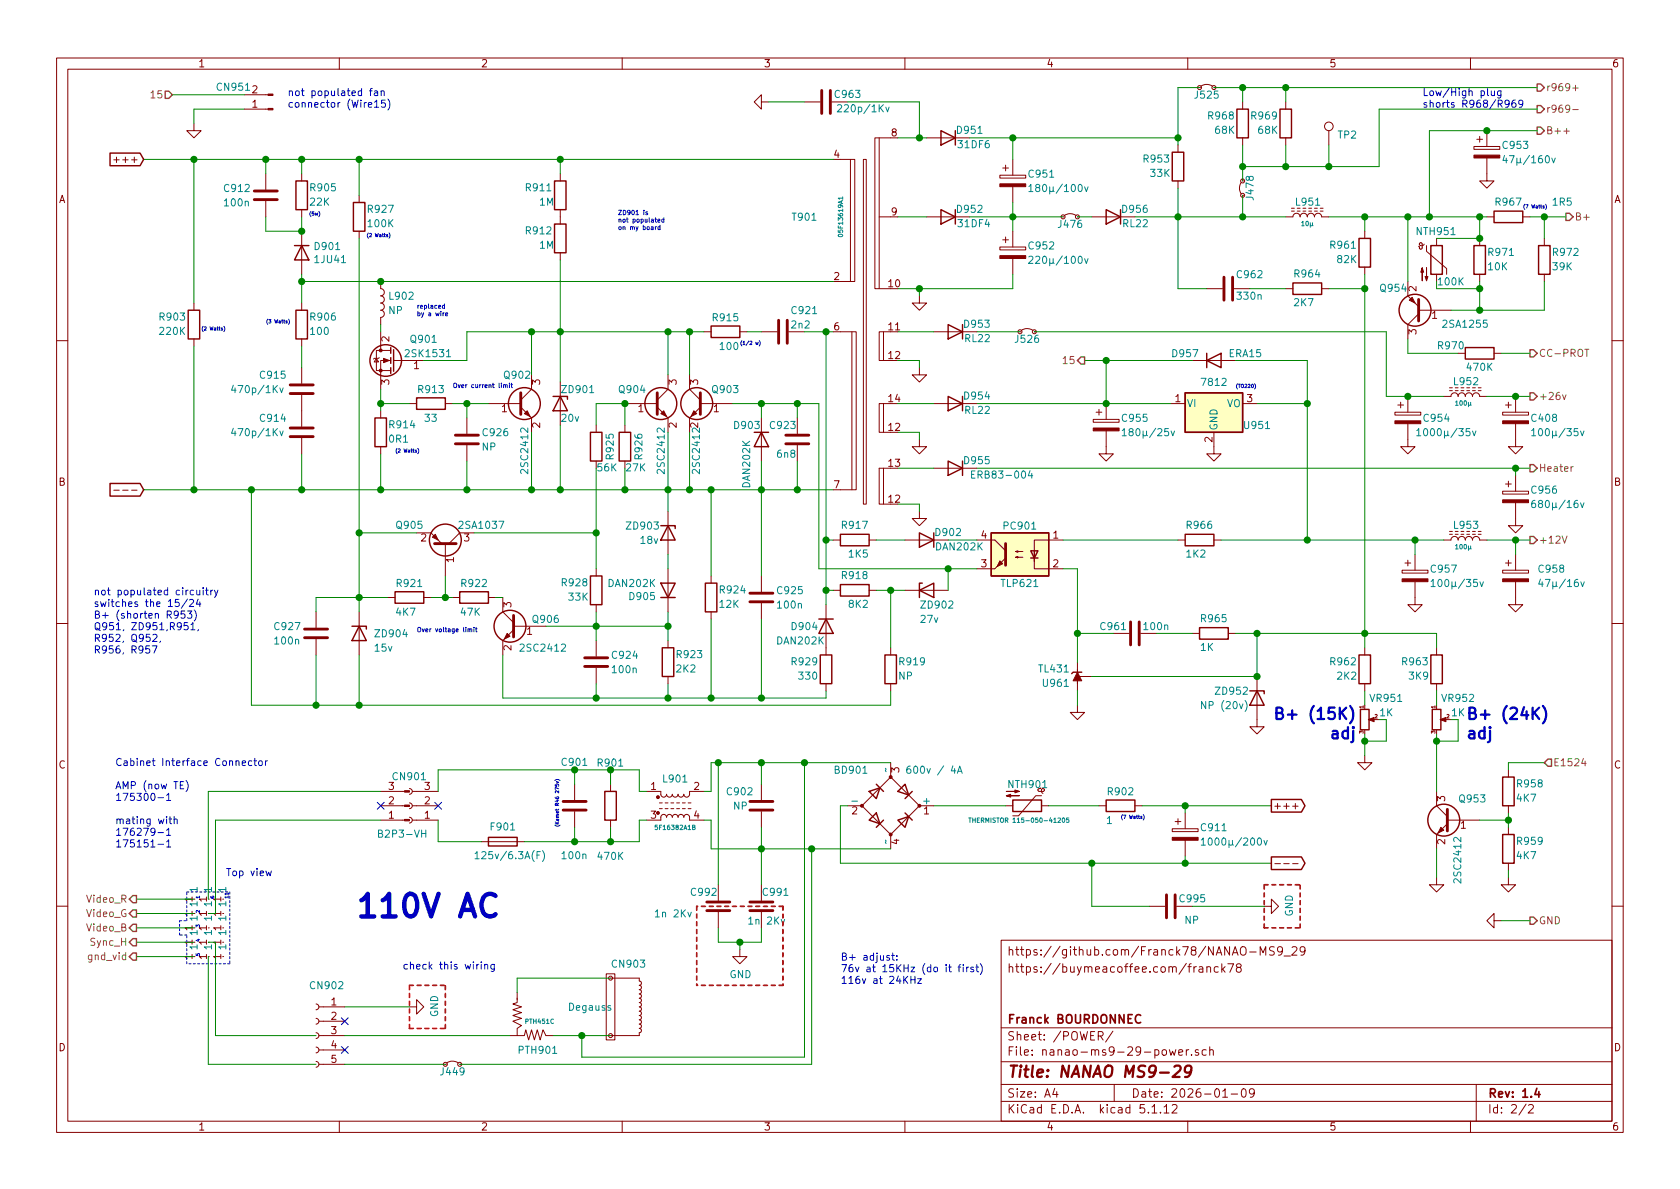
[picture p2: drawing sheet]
<svg xmlns="http://www.w3.org/2000/svg" width="297mm" height="210mm" viewBox="0 0 297 210" stroke-linecap="round" stroke-linejoin="round" font-family="sans-serif">
<defs><g id="words">
<text font-size="5.6" fill="#0000c2" x="66.4" y="162.2">110V AC</text>
<g font-size="2.8" fill="#0000c2">
<text x="228.6" y="127.2">B+ (15K)</text>
<text x="236" y="130.7">adj</text>
<text x="259.1" y="127.2">B+ (24K)</text>
<text x="259.1" y="130.7">adj</text>
</g>
<text font-size="2.8" fill="#840000" x="178" y="190.5">Title: NANAO MS9-29</text>
<g font-size="2.1" fill="#840000">
<text x="178" y="172">https://buymeacoffee.com/franck78</text>
<text x="178" y="169">https://github.com/Franck78/NANAO-MS9_29</text>
<text x="178" y="184">Sheet: /POWER/</text>
<text x="178" y="181">Franck BOURDONNEC</text>
<text x="178" y="186.7">File: nanao-ms9-29-power.sch</text>
<text x="178" y="196.9">KiCad E.D.A. kicad 5.1.12</text>
<text x="178" y="194.1">Size: A4</text>
<text x="200" y="194.1">Date: 2026-01-09</text>
<text x="263" y="194.1">Rev: 1.4</text>
<text x="263" y="196.9">Id: 2/2</text>
</g>
<g font-size="1.8" fill="#840000">
<text x="35" y="11.9">1</text>
<text x="85" y="11.9">2</text>
<text x="135" y="11.9">3</text>
<text x="185" y="11.9">4</text>
<text x="235" y="11.9">5</text>
<text x="285" y="11.9">6</text>
<text x="44.6" y="16.5">2</text>
<text x="44.6" y="19">1</text>
<text x="21.5" y="28.8">+++</text>
<text x="147.5" y="27.9">4</text>
<text x="157.6" y="24.1">8</text>
<text x="10.4" y="35.9">A</text>
<text x="285.4" y="35.9">A</text>
<text x="157.6" y="38.1">9</text>
<text x="147.5" y="49.5">2</text>
<text x="157.1" y="50.8">10</text>
<text x="250.4" y="51.5" transform="rotate(-90 250.4 51.5)">2</text>
<text x="147.5" y="58.4">6</text>
<text x="157.1" y="58.4">11</text>
<text x="250.4" y="59.2" transform="rotate(-90 250.4 59.2)">3</text>
<text x="253.2" y="56.4">1</text>
<text x="68.8" y="60.4" transform="rotate(-90 68.8 60.4)">2</text>
<text x="73.2" y="65.3">1</text>
<text x="157.1" y="63.5">12</text>
<text x="68.8" y="68" transform="rotate(-90 68.8 68)">3</text>
<text x="95.5" y="68" transform="rotate(-90 95.5 68)">3</text>
<text x="119.6" y="68" transform="rotate(-90 119.6 68)">3</text>
<text x="123.4" y="68" transform="rotate(-90 123.4 68)">3</text>
<text x="157.1" y="71.1">14</text>
<text x="207.8" y="71.1">1</text>
<text x="220.5" y="71.1">3</text>
<text x="88.7" y="72.9">1</text>
<text x="95.5" y="75.7" transform="rotate(-90 95.5 75.7)">2</text>
<text x="112.9" y="72.9">1</text>
<text x="119.6" y="75.7" transform="rotate(-90 119.6 75.7)">2</text>
<text x="123.4" y="75.7" transform="rotate(-90 123.4 75.7)">2</text>
<text x="126.2" y="72.9">1</text>
<text x="157.1" y="76.2">12</text>
<text x="157.1" y="82.5">13</text>
<text x="214.4" y="78.2" transform="rotate(-90 214.4 78.2)">2</text>
<text x="10.4" y="85.9">B</text>
<text x="147.5" y="86.4">7</text>
<text x="157.1" y="88.9">12</text>
<text x="285.4" y="85.9">B</text>
<text x="74.4" y="95.8">2</text>
<text x="82.1" y="95.8">3</text>
<text x="173.5" y="95.2">4</text>
<text x="186.2" y="95.2">1</text>
<text x="80.3" y="99.5" transform="rotate(-90 80.3 99.5)">1</text>
<text x="173.5" y="100.3">3</text>
<text x="186.2" y="100.3">2</text>
<text x="90.4" y="107.4" transform="rotate(-90 90.4 107.4)">3</text>
<text x="93.2" y="112.3">1</text>
<text x="90.4" y="115" transform="rotate(-90 90.4 115)">2</text>
<text x="10.4" y="135.9">C</text>
<text x="159" y="136.6" transform="rotate(-90 159 136.6)">3</text>
<text x="285.4" y="135.9">C</text>
<text x="68.7" y="142.2">2</text>
<text x="68.7" y="139.7">3</text>
<text x="75.1" y="142.2">2</text>
<text x="75.1" y="139.7">3</text>
<text x="115.1" y="139.7">1</text>
<text x="122.7" y="139.7">2</text>
<text x="225" y="143.1">+++</text>
<text x="255.5" y="141.7" transform="rotate(-90 255.5 141.7)">3</text>
<text x="68.7" y="144.8">1</text>
<text x="75.1" y="144.8">1</text>
<text x="115.1" y="144.8">3</text>
<text x="122.7" y="144.8">4</text>
<text x="150.6" y="144">2</text>
<text x="159" y="149.3" transform="rotate(-90 159 149.3)">4</text>
<text x="163.3" y="144">1</text>
<text x="255.5" y="149.3" transform="rotate(-90 255.5 149.3)">2</text>
<text x="258.3" y="146.6">1</text>
<text x="34" y="159.5" transform="rotate(-90 34 159.5)">1</text>
<text x="36.6" y="159.5" transform="rotate(-90 36.6 159.5)">1</text>
<text x="39.1" y="159.5" transform="rotate(-90 39.1 159.5)">1</text>
<text x="34" y="167.1" transform="rotate(-90 34 167.1)">1</text>
<text x="34" y="164.6" transform="rotate(-90 34 164.6)">1</text>
<text x="34" y="162" transform="rotate(-90 34 162)">1</text>
<text x="36.6" y="167.1" transform="rotate(-90 36.6 167.1)">1</text>
<text x="36.6" y="164.6" transform="rotate(-90 36.6 164.6)">1</text>
<text x="36.6" y="162" transform="rotate(-90 36.6 162)">1</text>
<text x="39.1" y="167.1" transform="rotate(-90 39.1 167.1)">1</text>
<text x="39.1" y="164.6" transform="rotate(-90 39.1 164.6)">1</text>
<text x="39.1" y="162" transform="rotate(-90 39.1 162)">1</text>
<text x="34" y="169.6" transform="rotate(-90 34 169.6)">1</text>
<text x="36.6" y="169.6" transform="rotate(-90 36.6 169.6)">1</text>
<text x="39.1" y="169.6" transform="rotate(-90 39.1 169.6)">1</text>
<text x="58.6" y="177.8">1</text>
<text x="10.4" y="185.9">D</text>
<text x="58.6" y="180.3">2</text>
<text x="58.6" y="182.9">3</text>
<text x="58.6" y="185.4">4</text>
<text x="285.4" y="185.9">D</text>
<text x="58.6" y="188">5</text>
<text x="35" y="199.9">1</text>
<text x="85" y="199.9">2</text>
<text x="135" y="199.9">3</text>
<text x="185" y="199.9">4</text>
<text x="235" y="199.9">5</text>
<text x="285" y="199.9">6</text>
</g>
<g font-size="1.8" fill="#848400">
<text x="27" y="17.4">15</text>
<text x="273.3" y="16.1">r969+</text>
<text x="273.3" y="19.9">r969-</text>
<text x="273.3" y="23.7">B++</text>
<text x="278.4" y="39">B+</text>
<text x="188.3" y="64.4">15</text>
<text x="272" y="63.1">CC-PROT</text>
<text x="272" y="70.7">+26v</text>
<text x="272" y="83.4">Heater</text>
<text x="272" y="96.1">+12V</text>
<text x="274.6" y="135.5">E1524</text>
<text x="15.5" y="159.6">Video_R</text>
<text x="15.4" y="162.2">Video_G</text>
<text x="15.5" y="164.7">Video_B</text>
<text x="16.1" y="167.3">Sync_H</text>
<text x="272" y="163.4">GND</text>
<text x="15.8" y="169.8">gnd_vid</text>
</g>
<g font-size="1.8" fill="#008484">
<text x="38.5" y="16">CN951</text>
<text x="147.8" y="17.3">C963</text>
<text x="211.4" y="17.4">J525</text>
<text x="148.7" y="19.9">220p/1Kv</text>
<text x="169.3" y="23.7">D951</text>
<text x="213.8" y="21.1">R968</text>
<text x="214.9" y="23.7">68K</text>
<text x="221.4" y="21.1">R969</text>
<text x="222.5" y="23.7">68K</text>
<text x="169.5" y="26.2">31DF6</text>
<text x="202.3" y="28.7">R953</text>
<text x="236.6" y="24.5">TP2</text>
<text x="265.8" y="26.3">C953</text>
<text x="266.6" y="28.9">47µ/160v</text>
<text x="39.8" y="34">C912</text>
<text x="55" y="33.8">R905</text>
<text x="93.1" y="33.8">R911</text>
<text x="182" y="31.4">C951</text>
<text x="182.9" y="34">180µ/100v</text>
<text x="203.5" y="31.3">33K</text>
<text x="221.7" y="35.2" transform="rotate(-90 221.7 35.2)">J478</text>
<text x="39.8" y="36.5">100n</text>
<text x="54.9" y="36.4">22K</text>
<text x="65.2" y="37.6">R927</text>
<text x="65.2" y="40.2">100K</text>
<text x="93.1" y="41.4">R912</text>
<text x="95.4" y="36.4">1M</text>
<text x="140.2" y="39">T901</text>
<text x="169.3" y="37.6">D952</text>
<text x="169.5" y="40.2">31DF4</text>
<text x="187.3" y="40.3">J476</text>
<text x="198.6" y="37.6">D956</text>
<text x="198.6" y="40.2">RL22</text>
<text x="229.3" y="36.4">L951</text>
<text x="250.6" y="41.6">NTH951</text>
<text x="264.6" y="36.4">R967</text>
<text x="274.6" y="36.4">1R5</text>
<text x="55.8" y="44.2">D901</text>
<text x="55.8" y="46.5">1JU41</text>
<text x="95.4" y="44">1M</text>
<text x="182" y="44.1">C952</text>
<text x="182.9" y="46.7">220µ/100v</text>
<text x="235.4" y="44">R961</text>
<text x="236.5" y="46.5">82K</text>
<text x="263.2" y="47.8">10K</text>
<text x="263.3" y="45.3">R971</text>
<text x="274.6" y="47.8">39K</text>
<text x="274.7" y="45.3">R972</text>
<text x="69" y="53">L902</text>
<text x="218.8" y="49.2">C962</text>
<text x="218.9" y="53">330n</text>
<text x="229" y="49.1">R964</text>
<text x="244.2" y="51.6">Q954</text>
<text x="28.3" y="56.7">R903</text>
<text x="28.3" y="59.2">220K</text>
<text x="55" y="56.7">R906</text>
<text x="55" y="59.2">100</text>
<text x="68.7" y="55.5">NP</text>
<text x="126.2" y="56.8">R915</text>
<text x="140" y="58.1">2n2</text>
<text x="140.1" y="55.5">C921</text>
<text x="170.6" y="58">D953</text>
<text x="228.9" y="54.1">2K7</text>
<text x="255.4" y="58">2SA1255</text>
<text x="72" y="63.2">2SK1531</text>
<text x="72.7" y="60.6">Q901</text>
<text x="127.4" y="61.9">100</text>
<text x="170.7" y="60.5">RL22</text>
<text x="179.7" y="60.6">J526</text>
<text x="207.4" y="63.2">D957</text>
<text x="217.3" y="63.2">ERA15</text>
<text x="254.4" y="61.8">R970</text>
<text x="259.5" y="65.6">470K</text>
<text x="41.6" y="69.5">470p/1Kv</text>
<text x="46.1" y="67">C915</text>
<text x="74.1" y="69.5">R913</text>
<text x="89.3" y="67">Q902</text>
<text x="99.5" y="69.5">ZD901</text>
<text x="109.6" y="69.5">Q904</text>
<text x="126.1" y="69.5">Q903</text>
<text x="170.6" y="70.7">D954</text>
<text x="212.7" y="68.2">7812</text>
<text x="257.2" y="68.1">L952</text>
<text x="41.6" y="77.1">470p/1Kv</text>
<text x="46.1" y="74.6">C914</text>
<text x="69" y="75.7">R914</text>
<text x="75.2" y="74.6">33</text>
<text x="85.5" y="77.1">C926</text>
<text x="99.3" y="74.6">20v</text>
<text x="129.9" y="75.9">D903</text>
<text x="136.3" y="75.9">C923</text>
<text x="170.7" y="73.2">RL22</text>
<text x="198.5" y="74.6">C955</text>
<text x="199.3" y="77.1">180µ/25v</text>
<text x="209.8" y="72">VI</text>
<text x="215.3" y="76.2" transform="rotate(-90 215.3 76.2)">GND</text>
<text x="216.9" y="72">VO</text>
<text x="220.1" y="75.9">U951</text>
<text x="251.5" y="77.1">1000µ/35v</text>
<text x="251.9" y="74.6">C954</text>
<text x="270.9" y="74.6">C408</text>
<text x="271.7" y="77.1">100µ/35v</text>
<text x="68.9" y="78.3">0R1</text>
<text x="85.2" y="79.7">NP</text>
<text x="93.4" y="83.4" transform="rotate(-90 93.4 83.4)">2SC2412</text>
<text x="105.7" y="83.4">56K</text>
<text x="108.5" y="81.1" transform="rotate(-90 108.5 81.1)">R925</text>
<text x="110.8" y="83.4">27K</text>
<text x="113.6" y="81.1" transform="rotate(-90 113.6 81.1)">R926</text>
<text x="117.5" y="83.4" transform="rotate(-90 117.5 83.4)">2SC2412</text>
<text x="123.7" y="83.4" transform="rotate(-90 123.7 83.4)">2SC2412</text>
<text x="137.5" y="80.9">6n8</text>
<text x="170.6" y="82.1">D955</text>
<text x="132.6" y="86.1" transform="rotate(-90 132.6 86.1)">DAN202K</text>
<text x="172.5" y="84.6">ERB83-004</text>
<text x="270.9" y="87.3">C956</text>
<text x="271.7" y="89.8">680µ/16v</text>
<text x="70.2" y="93.5">Q905</text>
<text x="81.4" y="93.5">2SA1037</text>
<text x="111" y="93.6">ZD903</text>
<text x="149" y="93.5">R917</text>
<text x="165.5" y="94.8">D902</text>
<text x="177.6" y="93.6">PC901</text>
<text x="210" y="93.5">R966</text>
<text x="257.2" y="93.5">L953</text>
<text x="113.3" y="96.2">18v</text>
<text x="150.1" y="98.6">1K5</text>
<text x="165.6" y="97.3">DAN202K</text>
<text x="209.8" y="98.6">1K2</text>
<text x="253.1" y="101.3">C957</text>
<text x="272.2" y="101.3">C958</text>
<text x="70.3" y="103.8">R921</text>
<text x="81.7" y="103.8">R922</text>
<text x="99.5" y="103.7">R928</text>
<text x="100.6" y="106.2">33K</text>
<text x="107.7" y="103.8">DAN202K</text>
<text x="111.4" y="106.1">D905</text>
<text x="127.3" y="107.5">12K</text>
<text x="127.4" y="104.9">R924</text>
<text x="137.6" y="105.1">C925</text>
<text x="137.8" y="107.6">100n</text>
<text x="149" y="102.4">R918</text>
<text x="150.1" y="107.5">8K2</text>
<text x="163" y="107.6">ZD902</text>
<text x="177.2" y="103.8">TLP621</text>
<text x="253.9" y="103.8">100µ/35v</text>
<text x="272.8" y="103.8">47µ/16v</text>
<text x="48.7" y="111.4">C927</text>
<text x="48.9" y="114">100n</text>
<text x="66.5" y="112.7">ZD904</text>
<text x="70.1" y="108.9">4K7</text>
<text x="81.5" y="108.9">47K</text>
<text x="94.3" y="110.2">Q906</text>
<text x="137.5" y="114">DAN202K</text>
<text x="140.1" y="111.4">D904</text>
<text x="162.8" y="110.2">27v</text>
<text x="194.7" y="111.4">C961</text>
<text x="202.4" y="111.4">100n</text>
<text x="212.5" y="110">R965</text>
<text x="66.3" y="115.2">15v</text>
<text x="92.3" y="115.2">2SC2412</text>
<text x="108.4" y="116.5">C924</text>
<text x="108.6" y="119">100n</text>
<text x="119.7" y="118.9">2K2</text>
<text x="119.8" y="116.4">R923</text>
<text x="140.1" y="117.6">R929</text>
<text x="159.2" y="117.6">R919</text>
<text x="183.8" y="118.9">TL431</text>
<text x="212.3" y="115.1">1K</text>
<text x="235.4" y="117.6">R962</text>
<text x="248.1" y="117.6">R963</text>
<text x="141.4" y="120.2">330</text>
<text x="158.9" y="120.2">NP</text>
<text x="184.6" y="121.5">U961</text>
<text x="213" y="125.4">NP (20v)</text>
<text x="215.1" y="122.9">ZD952</text>
<text x="236.5" y="120.2">2K2</text>
<text x="242.4" y="124.1">VR951</text>
<text x="249.2" y="120.2">3K9</text>
<text x="255.1" y="124.1">VR952</text>
<text x="69.6" y="138">CN901</text>
<text x="99.5" y="135.4">C901</text>
<text x="105.8" y="135.6">R901</text>
<text x="147.7" y="136.8">BD901</text>
<text x="161.3" y="136.8">600v / 4A</text>
<text x="117.4" y="138.4">L901</text>
<text x="128.7" y="140.6">C902</text>
<text x="129.7" y="143.2">NP</text>
<text x="150.9" y="142.2">-</text>
<text x="163.3" y="142.2">+</text>
<text x="178.4" y="139.4">NTH901</text>
<text x="196" y="140.6">R902</text>
<text x="258.2" y="141.9">Q953</text>
<text x="268.2" y="141.8">4K7</text>
<text x="268.4" y="139.2">R958</text>
<text x="67.4" y="148.1">B2P3-VH</text>
<text x="86.9" y="146.9">F901</text>
<text x="195.7" y="145.7">1</text>
<text x="212.5" y="147">C911</text>
<text x="213.5" y="149.5">1000µ/200v</text>
<text x="268.4" y="149.4">R959</text>
<text x="85" y="151.9">125v/6.3A(F)</text>
<text x="99.5" y="151.9">100n</text>
<text x="105.8" y="152.1">470K</text>
<text x="258.4" y="155.8" transform="rotate(-90 258.4 155.8)">2SC2412</text>
<text x="268.2" y="151.9">4K7</text>
<text x="34.9" y="160.5" transform="rotate(-90 34.9 160.5)">1</text>
<text x="34.9" y="158" transform="rotate(-90 34.9 158)">1</text>
<text x="37.5" y="160.5" transform="rotate(-90 37.5 160.5)">1</text>
<text x="37.5" y="158" transform="rotate(-90 37.5 158)">1</text>
<text x="40" y="160.5" transform="rotate(-90 40 160.5)">1</text>
<text x="122.3" y="158.4">C992</text>
<text x="135" y="158.4">C991</text>
<text x="208.7" y="159.6">C995</text>
<text x="34.9" y="165.6" transform="rotate(-90 34.9 165.6)">1</text>
<text x="34.9" y="163.1" transform="rotate(-90 34.9 163.1)">1</text>
<text x="37.5" y="165.6" transform="rotate(-90 37.5 165.6)">1</text>
<text x="37.5" y="163.1" transform="rotate(-90 37.5 163.1)">1</text>
<text x="40" y="165.6" transform="rotate(-90 40 165.6)">1</text>
<text x="40" y="163.1" transform="rotate(-90 40 163.1)">1</text>
<text x="116.1" y="162.2">1n 2Kv</text>
<text x="132.6" y="163.5">1n 2Kv</text>
<text x="209.5" y="163.4">NP</text>
<text x="228.6" y="162.1" transform="rotate(-90 228.6 162.1)">GND</text>
<text x="34.9" y="168.1" transform="rotate(-90 34.9 168.1)">1</text>
<text x="37.5" y="168.1" transform="rotate(-90 37.5 168.1)">1</text>
<text x="40" y="168.1" transform="rotate(-90 40 168.1)">1</text>
<text x="108.4" y="171.1">CN903</text>
<text x="129" y="173">GND</text>
<text x="55" y="174.9">CN902</text>
<text x="77.5" y="179.9" transform="rotate(-90 77.5 179.9)">GND</text>
<text x="100.7" y="178.7">Degauss</text>
<text x="78.1" y="190.2">J449</text>
<text x="91.9" y="186.4">PTH901</text>
</g>
<g font-size="1.8" fill="#0000c2">
<text x="50.8" y="17">not populated fan</text>
<text x="251.5" y="17">Low/High plug</text>
<text x="50.8" y="19">connector (Wire15)</text>
<text x="251.5" y="19">shorts R968/R969</text>
<text x="16.5" y="105.3">not populated circuitry</text>
<text x="16.5" y="107.3">switches the 15/24</text>
<text x="16.5" y="109.4">B+ (shorten R953)</text>
<text x="16.5" y="111.4">Q951, ZD951,R951,</text>
<text x="16.5" y="113.5">R952, Q952,</text>
<text x="16.5" y="115.6">R956, R957</text>
<text x="20.3" y="135.5">Cabinet Interface Connector</text>
<text x="20.3" y="139.6">AMP (now TE)</text>
<text x="20.3" y="141.6">175300-1</text>
<text x="20.3" y="145.7">mating with</text>
<text x="20.3" y="147.8">176279-1</text>
<text x="20.3" y="149.9">175151-1</text>
<text x="40.7" y="154.9">Top view</text>
<text x="40" y="158" transform="rotate(-90 40 158)">1</text>
<text x="71.1" y="171.4">check this wiring</text>
<text x="148.6" y="169.9">B+ adjust:</text>
<text x="148.6" y="171.9">76v at 15KHz (do it first)</text>
<text x="148.6" y="174">116v at 24KHz</text>
</g>
<g font-size="1.8" fill="#008400">
<text x="254.4" y="50.5">100K</text>
<text x="244" y="126.7">1K</text>
<text x="256.7" y="126.7">1K</text>
</g>
<g font-size="1.1" fill="#0000c2">
<text x="109.2" y="38">ZD901 is</text>
<text x="109.2" y="39.3">not populated</text>
<text x="109.2" y="40.7">on my board</text>
<text x="73.7" y="54.6">replaced</text>
<text x="73.7" y="55.9">by a wire</text>
<text x="80" y="68.6">Over current limit</text>
<text x="73.7" y="111.8">Over voltage limit</text>
</g>
<g font-size="1.1" fill="#008484">
<text x="149" y="41.5" transform="rotate(-90 149 41.5)">05F13619A1</text>
<text x="230.2" y="39.9">10µ</text>
<text x="257.5" y="71.7">100µ</text>
<text x="257.5" y="97.1">100µ</text>
<text x="116.1" y="146.7">5F16382A1B</text>
<text x="172.7" y="145.5">THERMISTOR 115-050-41205</text>
<text x="93" y="181">PTH451C</text>
</g>
<g font-size=".9" fill="#840000">
<text x="241.1" y="125.2" transform="rotate(-90 241.1 125.2)">1</text>
<text x="253.8" y="125.2" transform="rotate(-90 253.8 125.2)">1</text>
<text x="241.1" y="129.7" transform="rotate(-90 241.1 129.7)">3</text>
<text x="243.1" y="127">2</text>
<text x="253.8" y="129.7" transform="rotate(-90 253.8 129.7)">3</text>
<text x="255.8" y="127">2</text>
</g>
<g font-size=".8" fill="#0000c2">
<text x="54.6" y="38.1">(5w)</text>
<text x="64.8" y="41.9">(2 Watts)</text>
<text x="269.2" y="36.8">(7 Watts)</text>
<text x="35.6" y="58.4">(2 Watts)</text>
<text x="47" y="57.2">(3 Watts)</text>
<text x="130.8" y="61">(1/2 w)</text>
<text x="218.4" y="68.6">(TO220)</text>
<text x="69.8" y="80">(2 Watts)</text>
<text x="98.8" y="146.3" transform="rotate(-90 98.8 146.3)">(Kemet R46 275v)</text>
<text x="198.1" y="144.8">(7 Watts)</text>
<text x="35.3" y="161.5" transform="rotate(-90 35.3 161.5)">2</text>
<text x="35.3" y="159" transform="rotate(-90 35.3 159)">1</text>
<text x="37.9" y="159" transform="rotate(-90 37.9 159)">6</text>
<text x="40.4" y="159" transform="rotate(-90 40.4 159)">11</text>
<text x="35.3" y="166.6" transform="rotate(-90 35.3 166.6)">4</text>
<text x="35.3" y="164.1" transform="rotate(-90 35.3 164.1)">3</text>
<text x="35.3" y="169.2" transform="rotate(-90 35.3 169.2)">5</text>
</g>
</g></defs>
<g fill="none" stroke="#840000" stroke-width=".18">
<path d="M10 10.3h277v189.9h-277zM12 12.2h273v186.1h-273zM43.2 16.8h4.2M43.2 19.3h4.2M60 10.3v1.9M110 10.3v1.9M134.6 18v-1.2l-1.3 1.2 1.3 1.3v-1.3h1.3M142.2 18h2.8M147.1 18h2.8M160 10.3v1.9M210 10.3v1.9M212.1 15.5h.1"/>
<path d="M212.3 15.2l.9-.3 .6 .1 .6 .2M214.6 15.5h.1M219.7 18v1.3M227.3 18v1.3M260 10.3v1.9M20.1 28.3h1M20.6 27.8v.9M34.3 21.8v1.3h1.3l-1.3 1.3-1.3-1.3h1.3M47 30.7v2.8M47 35.6v2.7M53.3 30.7v1.3M53.3 37.1v1.2"/>
<path d="M63.5 34.5v1.3M99.1 30.7v1.3M99.1 37.1v2.5M148.6 28.2h2.5v21.6h-2.5M150.4 28.2v21.6M152.7 28.2h.5v60.9h-.5zM155.4 38.3h2.1zM155.4 24.4v26.6M157.5 24.4h-2.8v26.6h2.8M163.8 24.4h7.6M163.8 38.3h7.6M176.8 31h4.6v.5h-4.6z"/>
<path d="M177.3 29.7h1M177.8 29.2v1M179.1 28.2v2.8M179.1 33v2.8M188 38.3h.1M188.2 38.1l.8-.3h.7l.5 .3M190.5 38.3h.1M193 38.3h7.7M208.3 25.6v1.3M208.3 32v1.3M219.5 32.3l-.3 .8v.5l.3 .7M219.7 34.5h.1"/>
<path d="M219.7 32h.1M219.7 24.4v1.2M227.3 38.3h1.3a.63 .63 0 0 1 .6-.6 .63 .63 0 0 1 .7 .6 .63 .63 0 0 1 .6-.6 .63 .63 0 0 1 .6 .6 .63 .63 0 0 1 .7-.6 .63 .63 0 0 1 .6 .6 .63 .63 0 0 1 .6-.6 .63 .63 0 0 1 .7 .6h1.2M227.3 24.4v1.2M228.3 37.3h.6M228.3 36.8h.6M229.4 37.3h.5M230.4 37.3h.5M231.4 37.3h.5M232.4 37.3h.5M233.4 37.3h.5M233.4 36.8h.5"/>
<path d="M234.9 23.1v2.5M260.6 25.9h4.6v.5h-4.6zM261.1 24.6h1M261.6 24.1v1M262.9 27.9v4.1h1.3l-1.3 1.3-1.3-1.3h1.3M262.9 38.3h1.3M262.9 23.1v2.8M269.2 38.3h1.3M34.3 53.6v1.3M34.3 59.9v1.3M53.3 40.9v7.6M53.3 53.6v1.3"/>
<path d="M53.3 59.9v1.3M63.5 40.9v1.3M67.3 49.8v1.2a.63 .63 0 0 1 .6 .7 .63 .63 0 0 1-.6 .6 .63 .63 0 0 1 .6 .7 .63 .63 0 0 1-.6 .6 .63 .63 0 0 1 .6 .6 .63 .63 0 0 1-.6 .7 .63 .63 0 0 1 .6 .6 .63 .63 0 0 1-.6 .6v1.3M67.3 58.7v3.3M99.1 44.7v1.3M124.5 58.7h1.2M130.8 58.7h1.3M134.6 58.7h2.8M139.4 58.7h2.8M148.6 58.7h2.8v27.9h-2.8M150.6 58.7v27.9M156.2 58.7h-.8v5h.8"/>
<path d="M157.5 58.7h-1.3v5h1.3M162.6 52.3v1.3h1.2l-1.2 1.3-1.3-1.3h1.3M165.1 58.7h7.6M176.8 43.7h4.6v.5h-4.6zM177.3 42.4h1M177.8 41.9v1M179.1 40.9v2.8M179.1 45.7v2.8M180.3 58.7h.1M180.6 58.4l.8-.3 .6 .1 .6 .2M182.9 58.7h.1M213.4 51h2.8"/>
<path d="M218.2 51h2.8M227.3 51h1.3M233.7 51h1.2M241.3 40.9v1.3M241.3 47.2v1.3M248.9 52.3l1.9 1.9M250.8 55.5l-1.9 1.9v2.5M250.8 54.9h5.7M251.8 43.2l-.2 .2-.3 .1-.3-.2v-.3l.3-.1 .2 .2v.8l-.2 .2-.3-.2v-.2l-.2-.1M252.2 43.4v1l3.6 3.1v1M254 42.2v1.2M254 48.5v1.3"/>
<path d="M261.6 42.2v1.2M261.6 48.5v1.3M273 42.2v1.2M273 48.5v1.3M10 60.2h2M53.3 65v2.8M53.3 69.8v5.6M53.3 77.5v2.8M66.5 63.4l.4 .6h-.7zM67.1 63.2l-.2 .2h-.7l-.2 .1M67.3 72.6v1.3M67.3 79v1.3"/>
<path d="M69.1 63.7h-1.8v5.1M69.1 62h-2.6v3.5h2.6M69.6 63.7h2.8M72.4 71.4h1.3M78.7 71.4h1.3M82.5 73.9v2.8M82.5 78.7v2.8M86.4 71.4h5.7M92.1 72l1.9 1.9v2.5M94 66.3v2.5l-1.9 1.9M99.1 67.6v7.6M105.4 75.2v1.2"/>
<path d="M110.5 71.4h5.7M110.5 75.2v1.2M116.2 72l1.9 1.9v2.5M118.1 66.3v2.5l-1.9 1.9M121.9 66.3v2.5l1.9 1.9M123.8 72l-1.9 1.9v2.5M123.8 71.4h5.7M134.6 73.9v7.6M141 73.9v2.8M141 78.7v2.8M156.2 71.4h-.8v5h.8M157.5 71.4h-1.3v5h1.3"/>
<path d="M162.6 77.7v1.3h1.2l-1.2 1.3-1.3-1.3h1.3M162.6 65v1.3h1.2l-1.2 1.3-1.3-1.3h1.3M165.1 71.4h7.6M193.3 74.2h4.6v.5h-4.6zM193.8 72.9h1M194.3 72.4v1M195.6 76.2v4.1h1.2l-1.2 1.2-1.3-1.2h1.3M195.6 71.4v2.8M207 71.4h2.5M210.8 63.7h7.6M214.6 76.4v3.9h1.3l-1.3 1.2-1.2-1.2h1.2M219.7 71.4h2.5"/>
<path d="M246.6 72.9h4.6v.5h-4.6zM247.1 71.6h1.1M247.6 71.1v1M248.9 74.9v4.1h1.3l-1.3 1.3-1.3-1.3h1.3M248.9 70.1v2.8M255.3 70.1h1.2a.63 .63 0 0 1 .7-.6 .63 .63 0 0 1 .6 .6 .63 .63 0 0 1 .6-.6 .63 .63 0 0 1 .7 .6 .63 .63 0 0 1 .6-.6 .63 .63 0 0 1 .6 .6 .63 .63 0 0 1 .7-.6 .63 .63 0 0 1 .6 .6h1.3M256.3 69.1h.5M256.3 68.6h.5M257.3 69.1h.5M257.8 62.5h1.3M258.3 69.1h.5M259.3 69.1h.5"/>
<path d="M260.3 69.1h.6M261.4 69.1h.5M261.4 68.6h.5M264.2 62.5h1.2M265.7 72.9h4.6v.5h-4.6zM266.2 71.6h1M266.7 71.1v1M268 74.9v4.1h1.2l-1.2 1.3-1.3-1.3h1.3M268 70.1v2.8M285 60.2h2M20.1 86.7h1M21.7 86.7h1"/>
<path d="M23.3 86.7h.9M73.7 94.2h2.5l1.9 1.9M78.7 96.1v5.7M83.8 94.2h-2.5l-1.9 1.9M118.1 90.4v7.6M147.3 95.5h1.3M153.7 95.5h1.2M156.2 82.8h-.8v6.3h.8M157.5 82.8h-1.3v6.3h1.3M160 95.5h7.6M162.6 90.4v1.3h1.2l-1.2 1.3-1.3-1.3h1.3M165.1 82.8h7.6"/>
<path d="M172.7 95.5h3.2l1.9 1.9M179.6 98.5l.4-.1v.3l-.4-.2h1.2M179.6 97.5l.4-.1v.3l-.4-.2h1.2M182.9 98.7v1.9h5.1M188 95.5h-5.1v3.8v-1.9M208.3 95.5h1.2M214.6 95.5h1.3M248.4 99.6h1M248.9 99.1v1M250.2 98v2.8M255.3 95.5h1.2a.63 .63 0 0 1 .7-.6 .63 .63 0 0 1 .6 .6 .63 .63 0 0 1 .6-.6 .63 .63 0 0 1 .7 .6 .63 .63 0 0 1 .6-.6 .63 .63 0 0 1 .6 .6 .63 .63 0 0 1 .7-.6 .63 .63 0 0 1 .6 .6h1.3M256.3 94.5h.5"/>
<path d="M256.3 94h.5M257.3 94.5h.5M258.3 94.5h.5M259.3 94.5h.5M260.3 94.5h.6M261.4 94.5h.5M261.4 94h.5M265.7 86.9h4.6v.5h-4.6zM266.2 85.6h1M266.2 99.6h1M266.7 85.1v1M266.7 99.1v1"/>
<path d="M268 88.9v4.1h1.2l-1.2 1.2-1.3-1.2h1.3M268 84.1v2.8M268 98v2.8M10 110.3h2M55.9 108.2v2.8M55.9 113v2.8M63.5 108.2v7.6M68.6 105.7h1.2M74.9 105.7h1.3M80 105.7h1.3M86.4 105.7h1.2M88.9 105.7v2.5l1.9 1.9"/>
<path d="M90.8 111.4l-1.9 1.9v2.5M90.8 110.7h5.7M105.4 100.6v1.2M105.4 106.9v1.3M105.4 113.3v2.8M105.4 118.1v2.8M118.1 100.6v7.6M118.1 113.3v1.2M118.1 119.6v1.3M125.7 101.8v1.3M125.7 108.2v1.3M134.6 101.8v2.8"/>
<path d="M134.6 106.7v2.8M146 106.9v8.9M147.3 104.4h1.3M153.7 104.4h1.2M157.5 114.5v1.3M160 104.4h7.6M172.7 100.6h3.2M190.5 118.4v2.5M190.5 117.1v5.1M190.5 119.6h2.5M196.8 112h2.8M201.7 112h2.8"/>
<path d="M210.8 112h1.3M217.2 112h1.2M222.2 119.6v8.9h1.3l-1.3 1.3-1.2-1.3h1.2M241.3 114.5v1.3M247.9 100.8h4.6v.5h-4.6zM250.2 102.9v4h1.3l-1.3 1.3-1.3-1.3h1.3M254 114.5v1.3M265.7 100.8h4.6v.5h-4.6zM268 102.9v4h1.2l-1.2 1.3-1.3-1.3h1.3M285 110.3h2M67.3 139.9h4.2M72.4 139.4l.3 .2 .2 .2-.1 .5-.4 .2"/>
<path d="M72.9 139.9h4.6M101.6 138.7v2.8M107.9 138.7v1.2M114.3 139.9h2.5l.1 .7 .4 .4 .4-.1 .2-.4 .1 .3 .3 .2 .4-.1 .2-.4 .1 .3 .3 .2 .4-.1 .2-.4 .3 .4h.5l.2-.4 .2 .3 .4 .2 .4-.4v-.7h2.6M134.6 138.7v2.8M146 120.9v1.3M157.5 137.4l5.1 5.1-5.1 5.1-5.1-5.1zM157.5 120.9v1.3M157.5 134.9v2.5M184.1 139.7l.1 .4 .2 .2M190.5 124.7v1.3h1.3l-1.3 1.2-1.3-1.2h1.3M241.3 133.6v1.3h1.3l-1.3 1.2-1.3-1.2h1.3"/>
<path d="M241.3 120.9v1.3M254 120.9v1.3M254 139.9v2.6l1.9 1.9M266.7 136.1v1.3M67.3 145h4.2M67.3 142.5h4.2M72.4 142l.3 .1 .2 .3-.1 .4-.4 .2M72.4 144.5l.3 .1 .2 .3-.1 .5-.4 .1M72.9 145h4.6M72.9 142.5h4.6M85.1 148.8h7.6M101.6 143.5v2.8"/>
<path d="M107.9 145v1.3M114.3 145h2.5l.1-.7 .3-.3 .5 .1 .2 .4 .1-.3 .3-.2 .4 .1 .2 .4 .1-.3 .3-.2 .4 .1 .2 .4 .1-.3 .3-.2 .4 .1 .2 .4 .2-.4 .4-.1 .4 .3v.7h2.6M116.6 143h.5M116.6 142h.5M117.6 143h.5M117.6 142h.5M118.6 143h.5M118.6 142h.5M119.6 143h.5M119.6 142h.5M120.6 143h.6M120.6 142h.6"/>
<path d="M121.7 143h.5M121.7 142h.5M127 156.5v2.8M134.6 143.5v2.8M134.6 156.5v2.8M149.9 142.5h2.5M157.5 147.6v2.5M162.6 142.5h2.5M177.8 142.5h1.3M184.1 140.7h-1l-3 3.6h-1M184.1 142.5h1.3M194.3 142.5h1.3"/>
<path d="M200.7 142.5h1.2M207.3 146.6h4.5v.5h-4.5zM207.8 145.3h1M208.3 144.8v1M209.5 143.8v2.8M209.5 148.6v2.8M225.4 152.7h1M227 152.7h.9M228.5 152.7h1M228.5 142.6h1M229 142.1v.9M254 155.2v1.3h1.3l-1.3 1.2-1.3-1.2h1.3"/>
<path d="M255.9 145.7l-1.9 1.9v2.5M255.9 145h5.7M266.7 155.2v1.3h1.3l-1.3 1.2-1.3-1.2h1.3M266.7 142.5v1.3M266.7 146.3v1.3M266.7 152.6v1.3M10 160.2h2M55.9 177.5l.3 .2 .2 .2-.1 .5-.4 .2M56.4 178h4.6M72.4 178h1.3v-1.2l1.2 1.2-1.2 1.3v-1.3M91.4 176.5v.8l-.7 .2 1.5 .5-1.5 .6 1.5 .5-1.5 .5 1.5 .5-1.5 .5 1.5 .8-.8 .5v1.2h1.3l.3-1 .5 1.8 .5-1.8 .5 1.8 .5-1.8 .5 1.8 .5-1.8 .5 1h1.3M91.4 175.5v1.3"/>
<path d="M107.2 172.2h1.5v11.7h-1.5zM107.9 173h5.1v.5l.3 .1 .1 .2-.1 .3-.3 .1 .3 .1 .1 .2-.1 .4-.3 .1 .3 .1 .1 .2-.1 .3-.3 .2h.3l.1 .3-.1 .3-.3 .1 .3 .1 .1 .2-.1 .4-.3 .1 .3 .1 .1 .2-.1 .3-.3 .1 .3 .1 .1 .3-.1 .3-.3 .1 .3 .1 .1 .2-.1 .3-.3 .2h.3l.1 .3-.1 .3-.3 .1 .3 .1 .1 .2-.1 .4-.3 .1 .3 .1 .1 .2-.1 .3-.3 .2h.3l.1 .3-.1 .3-.3 .1v.5h-5.1M127 161.3v2.8M130.8 167.9v1.3h1.3l-1.3 1.2-1.3-1.2h1.3M134.6 161.3v2.8M177 166.3h108v32h-108zM203.2 160.3h2.8M208 160.3h2.8M211.5 170.9l-.4 .3M212 171h.6l.1 .9M212.7 171.3l-.5 .1a.29 .29 0 0 0-.2 .2 .29 .29 0 0 0 .2 .3h.5M213.4 171.1l.1-.1a.37 .37 0 0 1 .5 .1v.8"/>
<path d="M213.4 170.9v1M215.4 171l-.4-.1-.3 .3 .1 .7h.6M216 170.4v1.5M216.2 171.4l.4 .5M216.6 170.9l-.6 .6M217.1 170.4h1l-.7 1.5M218.9 171.1l-.2-.2-.1-.2 .3-.3h.3l.3 .3-.1 .2-.7 .2a.48 .48 0 0 0 0 .7l.2 .1 .5-.1a.48 .48 0 0 0-.2-.7M221 168.3h1.1M222.8 168.9v-1.5l.5 1.1 .5-1.1v1.5M223.5 160.3h1.3v-1.3l1.3 1.3-1.3 1.2v-1.2M225.3 167.5l-.6-.1-.2 .3 .1 .3 .6 .3v.5l-.2 .1-.5-.1M226.7 168l-.3 .3h-.2l-.3-.3v-.3l.1-.2 .4-.1 .3 .2a1.13 1.13 0 0 1-.3 1.2l-.4 .1"/>
<path d="M227 169.1h1.2M228.4 167.6l.3-.2h.3l.3 .4-.9 1.1h.9M230.7 168l-.2 .3h-.4l-.2-.3v-.3l.1-.2 .5-.1 .2 .2a1.19 1.19 0 0 1-.2 1.2l-.5 .1M264.2 162.8v-1.3l-1.3 1.3 1.3 1.3v-1.3h1.2M285 160.2h2M55.9 187.7l.3 .1 .2 .3-.1 .4-.4 .2M55.9 185.2l.3 .1 .2 .3-.1 .4-.4 .2M55.9 182.6l.3 .1 .2 .3-.1 .5-.4 .1M55.9 180.1l.3 .1 .2 .3-.1 .4-.4 .2M56.4 188.2h4.6M56.4 185.7h4.6M56.4 183.1h4.6"/>
<path d="M56.4 180.6h4.6M60 198.3v1.9M78.7 188.2h.1M79 188l.8-.4 .6 .1 .6 .3M81.3 188.2h.1M90.2 183.1h1.2M110 198.3v1.9M160 198.3v1.9M177 194.8h108M177 191.8h108M177 187.8h108M177 181.8h108"/>
<path d="M186.5 192.5l-.4 1h1M186.8 193v1M194.2 183.2l.7-.1 .1-.2-.1-.4-.7-.1v1.5M194.6 183.2l.4 .7M196.8 182.3l-1.3 2M197 191.8v3M203.7 195.8l.4-.5v1.5M203.7 196.8h.8M205.2 196.7v.1M205.8 195.8l.4-.5v1.5M205.8 196.8h.9M206.8 185.6l.2 1 .3-.7 .3 .7 .3-1"/>
<path d="M207.3 195.5l.2-.2h.3l.3 .2v.3v.2l-.9 .8h.9M208.4 186.1l.7-.1-.1-.3-.4-.1-.2 .2 .1 .7h.5M209.8 185.6v1M210 198.3v1.9M210.2 185.6l-.4 .3M210.7 186.5v.1M211.9 185.7l-.4-.1-.2 .2 .1 .2 .5 .2v.3h-.6M213.3 185.7l-.5-.1-.3 .3 .1 .6 .2 .1 .5-.1M213.9 185.7l.2-.1 .4 .1v.9M213.9 185.1v1.5M216.2 194h.8M217.7 193.5h1.1"/>
<path d="M219.6 192.7l.4-.2a.94 .94 0 0 1 0 1.5 .82 .82 0 0 1-.4-1.3zM221.8 193.2l-.3 .3h-.3l-.3-.3v-.4l.2-.2 .4-.1 .2 .2a1.13 1.13 0 0 1-.2 1.2l-.4 .1M260 198.3v1.9M261 191.8v6.5M269.8 195.2l-1.2 2M270.3 195.5l.2-.2h.3l.3 .5-.9 1h.9"/>
<circle cx="212.1" cy="15.5" r=".36"/>
<circle cx="214.6" cy="15.5" r=".36"/>
<circle cx="188" cy="38.3" r=".36"/>
<circle cx="190.5" cy="38.3" r=".36"/>
<circle cx="219.7" cy="34.5" r=".36"/>
<circle cx="219.7" cy="32" r=".36"/>
<circle cx="234.9" cy="22.3" r=".76"/>
<circle cx="180.3" cy="58.7" r=".36"/>
<circle cx="182.9" cy="58.7" r=".36"/>
<circle cx="107.9" cy="173" r=".36"/>
<circle cx="78.7" cy="188.2" r=".36"/>
<circle cx="81.3" cy="188.2" r=".36"/>
<circle cx="107.9" cy="183.1" r=".36"/>
</g>
<path d="M201.7 179.6a.7 .7 0 0 0-.9 .2 .7 .7 0 0 0 .1 .9 .55 .55 0 0 0 .8 .1M271.7 192.5l-.3 1h.9M272.1 193v1" fill="none" stroke="#840000" stroke-width=".3"/>
<path d="M207.6 188.6l.3-.2h.5l.3 .2v.4l-.1 .3-1.3 1.1h1.3M210.6 189.3a.67 .67 0 0 1-1.1 .2v-.7a.66 .66 0 0 1 1-.3l.1 .1a1.46 1.46 0 0 1-.7 1.8h-.4" fill="none" stroke="#840000" stroke-width=".41"/>
<g fill="#840000" stroke="#840000" stroke-width=".18">
<path d="M246.6 74.4h4.6v.5h-4.6z"/>
<path d="M177.8 98.7l-1.9 1.9z"/>
<path d="M176.8 99.2l.5 .5-1 .5z"/>
<path d="M265.7 88.4h4.6v.5h-4.6z"/>
<path d="M176.8 45.2h4.6v.5h-4.6z"/>
<path d="M176.8 32.5h4.6v.5h-4.6z"/>
<path d="M260.6 27.4h4.6v.5h-4.6z"/>
<path d="M193.3 75.7h4.6v.5h-4.6z"/>
<path d="M92.7 73.1l.5-.5 .5 1.1z"/>
<path d="M122.7 72.6l.5 .5-1 .6z"/>
<path d="M89.7 112l.5 .5-1 .5z"/>
<path d="M76.5 95l.5-.5 .5 1z"/>
<path d="M116.8 73.1l.5-.5 .6 1.1z"/>
<path d="M71.5 139.8h.9v.3h-.9z"/>
<path d="M71.5 142.4h.9v.2h-.9z"/>
<path d="M71.5 144.9h.9v.3h-.9z"/>
<path d="M254.6 127.2l1.1-.3v.7l-1.1-.4h.3z"/>
<path d="M254.8 146.3l.5 .5-1 .5z"/>
<path d="M251.5 47.4l.2 .7h-.5l.3-.7v2.3z"/>
<path d="M252.2 47.4v2.3l-.2-.8h.5l-.3 .8z"/>
<path d="M47.4 16.6h.9v.3h-.9z"/>
<path d="M47.4 19.2h.9v.2h-.9z"/>
<path d="M247.9 102.4h4.6v.5h-4.6z"/>
<path d="M265.7 102.4h4.6v.5h-4.6z"/>
<path d="M190.5 118.9l.8 1.5h-1.6z"/>
<path d="M249.2 53.1l.5-.5 .5 1z"/>
<path d="M265.7 74.4h4.6v.5h-4.6z"/>
<path d="M241.9 127.2l1.1-.3v.7l-1.1-.4h.3z"/>
<path d="M177.9 139.9h2.3l-.7 .3v-.5l.7 .2z"/>
<path d="M177.9 140.7l.8-.2v.5l-.8-.3h2.3z"/>
<path d="M207.3 148.1h4.5v.5h-4.5z"/>
<path d="M67.8 63.4l1 .3-1 .4z"/>
<circle cx="116.3" cy="141" r=".25"/>
<circle cx="152.4" cy="142.5" r=".25"/>
<circle cx="157.5" cy="147.6" r=".25"/>
<circle cx="157.5" cy="137.4" r=".25"/>
<circle cx="162.6" cy="142.5" r=".25"/>
<circle cx="67.3" cy="65.5" r=".25"/>
<circle cx="67.3" cy="62" r=".25"/>
</g>
<g fill="none" stroke="#008484" stroke-width=".18">
<path d="M148.1 18.6l.5-.1 .2 .4-.8 .9h.8M156.6 18.9l.3 .9 .3-.9M149 35h-.8l.2 .2M149 34.8v.4M181.9 33l.4-.4v1.3M181.9 33.9h.7M191.8 33l.3 .9 .3-.9M266 27.5l-.3 .9h.8M274.4 28l.3 .8 .3-.8M181.9 45.4l.5-.1 .2 .4v.2l-.8 .7h.8M191.8 45.7l.3 .9 .3-.9M41.2 68.1l-.3 .9h.8"/>
<path d="M41.2 75.7l-.3 .9h.8M49.5 68.6l.3 .8 .3-.8M49.5 76.2l.3 .9 .3-.9M78.9 63.1h.8M198.4 76.1l.4-.3v1.3M198.4 77.1h.7M207.1 76.2l.3 .9 .3-.9M250.5 76.1l.4-.3v1.3M250.5 77.1h.7M260.3 76.2l.4 .9 .3-.9M270.8 76.1l.4-.3v1.3M270.8 77.1h.7"/>
<path d="M279.5 76.2l.3 .9 .3-.9M171.8 83.9h.4M172.4 83.3h-.6v1.3h.6M182.1 83.2l-.3 .9h.8M182.4 83.7v.9M271.4 88.5l-.4 .1a.87 .87 0 0 0 0 1.2l.5-.2v-.5l-.5-.1-.2 .2M279.5 88.9l.3 .9 .3-.9M253 102.8l.4-.3v1.2M253 103.7h.7M261.7 102.9l.3 .8 .3-.8M272.4 102.4l-.3 .9h.7M279.5 102.9l.3 .8 .3-.8"/>
<path d="M156.5 135.9l.2 .6M160.9 135.5l-.4 .1-.2 .4 .1 .6 .2 .1h.3l.2-.2-.2-.5h-.3l-.3 .2M169.3 136.7l.4-1.2 .4 1.2M169.4 136.4h.6M213.2 124v1.3l-.8-1.3v1.3M220.1 123.9a1.47 1.47 0 0 1 0 1.9M74.5 147.4h.8M75.3 146.8v1.3M84 150.9l.4-.3v1.3M84 151.9h.7M95.9 150.4a1.47 1.47 0 0 1 0 1.9M122.5 146.3l.3-.1v-.2l-.3-.1v.8h.3l.1-.3-.2-.1"/>
<path d="M156.5 148.6l.2 .6M171.3 144.6h.4M171.5 144.6v.8M172 144.6v.8M172 145h.4M187.9 144.7l.1-.1a.37 .37 0 0 1 .3 .5 .37 .37 0 0 1-.4 .3l-.1-.3zM189 144.6h-.4l-.1 .4h.5v.4h-.5M212.4 148.5l.4-.3v1.2M212.4 149.4h.7M223.5 148.6l.3 .8 .3-.8"/>
</g>
<g fill="none" stroke="#840000" stroke-width=".25">
<path d="M218.7 19.3h2v5.1h-2zM226.3 19.3h2v5.1h-2zM19.5 27.1h5.3l.6 1.1-.6 1.1h-5.3zM52.3 32h2.1v5.1h-2.1zM62.5 35.8h2v5.1h-2zM98 32h2.1v5.1h-2.1zM98 39.6h2.1v5.1h-2.1zM166.4 23.1l2.5 1.3-2.5 1.2zM166.4 37.1l2.5 1.2-2.5 1.3zM168.9 23.1v2.5M168.9 37.1v2.5M195.6 37.1l2.5 1.2-2.5 1.3z"/>
<path d="M198.1 37.1v2.5M207.3 26.9h2v5.1h-2zM264.2 37.3h5v2.1h-5zM33.3 54.9h2v5h-2zM52.1 43.4h2.5M52.3 54.9h2.1v5h-2.1zM53.3 43.4l1.3 2.6h-2.5zM125.7 57.7h5.1v2h-5.1zM167.6 57.4l2.6 1.3-2.6 1.2zM170.2 57.4v2.5M228.6 50h5.1v2.1h-5.1zM240.3 42.2h2v5h-2z"/>
<path d="M253 43.4h2v5.1h-2zM260.6 43.4h2v5.1h-2zM272 43.4h2.1v5.1h-2.1zM66.3 73.9h2v5.1h-2zM69.1 61.5v1M69.1 63.2v1.1M69.1 65v1M69.6 61.8v3.9M73.7 70.4h5v2h-5zM97.8 70.1h2.5v.5M99.1 70.1l1.2 2.5h-2.5zM104.4 76.4h2v5.1h-2z"/>
<path d="M109.5 76.4h2v5.1h-2zM133.3 76.4h2.6M134.6 76.4l1.3 2.6h-2.6zM167.6 70.1l2.6 1.3-2.6 1.2zM170.2 70.1v2.5M209.5 69.5h10.2v6.9h-10.2zM213.4 63.7l2.5-1.2v2.5zM213.4 62.5v2.5M259.1 61.5h5.1v2h-5.1zM19.5 85.5h5.3l.6 1.1-.6 1.1h-5.3zM116.8 93h2.6v.5M118.1 93l1.3 2.5h-2.6z"/>
<path d="M148.6 94.5h5.1v2h-5.1zM162.6 94.2l2.5 1.3-2.5 1.3zM165.1 94.2v2.6M167.6 81.5l2.6 1.3-2.6 1.3zM170.2 81.5v2.6M175.3 94.2h10.1v7.6h-10.1zM182.2 97.4h1.3l-.6 1.3zM182.2 98.7h1.3M209.5 94.5h5.1v2h-5.1zM62.2 110.7h2.6v.5M63.5 110.7l1.3 2.6h-2.6zM69.8 104.6h5.1v2.1h-5.1z"/>
<path d="M81.3 104.6h5.1v2.1h-5.1zM104.4 101.8h2v5.1h-2zM116.8 103.1h2.6l-1.3 2.6zM116.8 105.7h2.6M117.1 114.5h2v5.1h-2zM124.7 103.1h2v5.1h-2zM144.8 109.5h2.5M145 115.8h2.1v5.1h-2.1zM146 109.5l1.3 2.5h-2.5zM148.6 103.4h5.1v2h-5.1zM156.5 115.8h2v5.1h-2zM162.6 104.4l2.5-1.3v2.6z"/>
<path d="M163.1 103.1h-.5v2.6M191.3 118.9h-1.6l-.2 .2M212.1 111h5.1v2h-5.1zM240.3 115.8h2v5.1h-2zM253 115.8h2v5.1h-2zM106.9 139.9h2.1v5.1h-2.1zM153.7 139.9l1.9-.6-.7 1.9zM154.9 138.7l1.3 1.2M158.7 139.9l1.3-1.2 .7 1.9zM161.3 139.9l-1.3 1.3M221 122.2h2.5v.5M222.2 122.2l1.3 2.5h-2.5z"/>
<path d="M240.5 125.4h1.6v3.7h-1.6zM253.2 125.4h1.6v3.7h-1.6zM265.7 137.4h2v5.1h-2zM86.4 148.1h5v1.5h-5zM153.7 145l1.2-1.2 .7 1.9zM156.2 145l-1.3 1.3M158.7 145l2-.6-.7 1.9zM160 143.8l1.3 1.2M179.1 141.5h5v2h-5zM195.6 141.5h5.1v2h-5.1zM224.8 151.5h5.3l.6 1.1-.6 1.2h-5.3zM224.8 141.4h5.3l.6 1.1-.6 1.1h-5.3z"/>
<path d="M265.7 147.6h2v5h-2z"/>
<circle cx="250.2" cy="54.9" r="2.82"/>
<circle cx="68.2" cy="63.7" r="2.79"/>
<circle cx="92.7" cy="71.4" r="2.82"/>
<circle cx="116.8" cy="71.4" r="2.82"/>
<circle cx="123.2" cy="71.4" r="2.82"/>
<circle cx="78.7" cy="95.5" r="2.82"/>
<circle cx="90.2" cy="110.7" r="2.82"/>
<circle cx="255.3" cy="145" r="2.82"/>
</g>
<g fill="#ffffc2" stroke="#ffffc2" stroke-width=".18">
<path d="M175.3 94.2h10.1v7.6h-10.1z"/>
<path d="M209.5 69.5h10.2v6.9h-10.2z"/>
</g>
<g fill="none" stroke="#840000" stroke-width=".51">
<path d="M145.3 16v4.1M146.8 16v4.1M45 35.3h4M45 33.8h4M137.7 56.6v4.1M139.2 56.6v4.1M216.4 49v4.1M217.9 49v4.1M250.8 53v3.8M51.3 69.6h4.1M51.3 68.1h4.1M51.3 77.2h4.1"/>
<path d="M51.3 75.7h4.1M80.5 78.5h4.1M80.5 77h4.1M92.1 69.5v3.8M116.2 69.5v3.8M123.8 69.5v3.8M138.9 78.5h4.1M138.9 77h4.1M76.8 96.1h3.8M177.8 96.1v3.8M53.8 112.8h4.1M53.8 111.2h4.1"/>
<path d="M90.8 108.8v3.8M103.4 117.9h4M103.4 116.3h4M132.6 106.4h4.1M132.6 104.9h4.1M199.9 110v4M201.4 110v4M99.6 141.7h4M99.6 143.3h4M125 159.5h4M132.6 141.7h4.1M132.6 143.3h4.1"/>
<path d="M132.6 159.5h4.1M206.2 158.2v4.1M207.8 158.2v4.1M255.9 143.1v3.8M125 161h4M132.6 161h4.1"/>
</g>
<path d="M33 157.7h7.6M40.6 157.7v12.7M31.7 162.8h1.3M31.7 165.3v-2.5M33 165.3h-1.3M33 170.4v-5.1M33 162.8v-5.1M40.6 170.4h-7.6" fill="none" stroke="#0000c2" stroke-width=".18" stroke-dasharray=".4 .4"/>
<path d="M223.5 156.5h6.4M72.4 174.2h6.3M123.2 160.3v13.9M138.4 160.3h-15.2M138.4 174.2h-15.2M138.4 160.3v13.9M223.5 164.1v-7.6M223.5 164.1h6.4M229.9 164.1v-7.6M72.4 181.9v-7.7M72.4 181.9h6.3M78.7 181.9v-7.7" fill="none" stroke="#f00" stroke-width=".3" stroke-dasharray=".7 .7"/>
<g fill="none" stroke="#008400" stroke-width=".18">
<path d="M30.5 16.8h12.7M43.2 19.3h-8.9v2.5M135.9 18h6.3M149.9 18h12.7v6.4M212.1 15.5h-3.8v10.1M214.6 15.5h57.2M219.7 15.5v2.5M227.3 15.5v2.5M271.8 19.3h-28v10.2h-24.1M25.4 28.2h121.9M34.3 28.2v25.4M47 38.3v2.6h6.3v-2.6"/>
<path d="M47 28.2v2.5M53.3 28.2v2.5M63.5 28.2v6.3M99.1 28.2v2.5M158.7 38.3h5.1M158.7 24.4h5.1M171.4 38.3h16.6M171.4 24.4h36.9M179.1 24.4v3.8M179.1 35.8v5.1M190.5 38.3h2.5M200.7 38.3h26.6"/>
<path d="M208.3 33.3v17.7h5.1M219.7 25.6v6.4M219.7 34.5v3.8M227.3 25.6v3.9M234.9 25.6v3.9M234.9 38.3h28M241.3 38.3v2.6M248.9 38.3v11.5M261.6 38.3v3.9h-7.6M270.5 38.3h6.4M271.8 23.1h-19.1v15.2M273 38.3v3.9"/>
<path d="M53.3 48.5v5.1M53.3 49.8h94M63.5 42.2v66M67.3 57.4v1.3M94 58.7v7.6M99.1 46v21.6M118.1 58.7v7.6M121.9 58.7v7.6M124.5 58.7h-42v5h-7.6M132.1 58.7h2.5M142.2 58.7h5.1M146 58.7v48.2"/>
<path d="M158.7 58.7h6.4M162.6 51v1.3M172.7 58.7h7.6M179.1 48.5v2.5h-20.4M182.9 58.7h62.2v11.4h10.2M221 51h6.3M234.9 51h6.4M241.3 48.5v66M248.9 59.9v2.6h8.9M254 51h7.6M261.6 49.8v5.1M273 49.8v5.1h-16.5"/>
<path d="M34.3 61.2v25.4M53.3 61.2v3.8M67.3 71.4h5.1M67.3 68.8v3.8M80 71.4h6.4M82.5 71.4v2.5M94 76.4v10.2M99.1 75.2v11.4M105.4 75.2v-3.8h5.1v3.8M118.1 76.4v14M121.9 76.4v10.2M129.5 71.4h15.3v29.2h27.9"/>
<path d="M134.6 71.4v2.5M141 71.4v2.5M158.7 63.7h3.9v1.3M158.7 76.4h3.9v1.3M158.7 71.4h6.4M172.7 71.4h34.3M191.8 63.7h19M195.6 63.7v7.7M218.4 63.7h12.7v31.8M222.2 71.4h8.9M262.9 70.1h7.6M265.4 62.5h5.1"/>
<path d="M25.4 86.6h121.9M44.4 86.6v38.1h113.1v-2.5M53.3 80.3v6.3M63.5 94.2h10.2M67.3 80.3v6.3M82.5 81.5v5.1M83.8 94.2h21.6M105.4 82.8v17.8M110.5 82.8v3.8M118.1 98v2.6M125.7 86.6v15.2M134.6 81.5v20.3"/>
<path d="M141 81.5v5.1M146 95.5h1.3M154.9 95.5h5.1M158.7 89.1h3.9v1.3M158.7 82.8h6.4M167.6 95.5h5.1M172.7 82.8h97.8M188 95.5h20.3M215.9 95.5h39.4M250.2 95.5v2.5M262.9 95.5h7.6M268 82.8v1.3"/>
<path d="M268 95.5v2.5M55.9 115.8v8.9M63.5 115.8v8.9M68.6 105.7h-12.7v2.5M76.2 105.7h3.8M78.7 101.8v3.9M87.6 105.7h1.3M88.9 115.8v7.6h57.1v-1.2M96.5 110.7h21.6M105.4 108.2v5.1M118.1 108.2v5.1M125.7 109.5v13.9"/>
<path d="M134.6 109.5v13.9M146 104.4h1.3M154.9 104.4h5.1M157.5 104.4v10.1M167.6 100.6v3.8M188 100.6h2.5v16.5M190.5 112h6.3M204.5 112h6.3M218.4 112h35.6v2.5M222.2 112v7.6h-29.2M67.3 139.9h-30.5v19.1M77.5 139.9v-3.8h35.5v3.8h1.3"/>
<path d="M101.6 136.1v2.6M105.4 120.9v2.5M107.9 136.1v2.6M118.1 120.9v2.5M127 134.9v21.6M134.6 134.9v3.8M142.2 134.9v52h-39.3v-3.8M157.5 134.9h-31.8v5h-1.2M190.5 122.2v2.5M241.3 122.2v2.5M241.3 129.8v3.8M245.1 127.2v3.9h-3.8"/>
<path d="M254 122.2v2.5M254 129.8v10.1M257.8 127.2v3.9h-3.8M273 134.9h-6.3v1.2M24.1 159h10.2M67.3 145h-29.2v16.5h-1.3M77.5 145v3.8h7.6M101.6 146.3v2.5M107.9 146.3v2.5M114.3 145h-1.3v3.8h-20.3M124.5 145h1.2v5.1h31.8M134.6 146.3v10.2"/>
<path d="M143.5 150.1v38.1h-62.2M149.9 142.5h-1.3v10.1h76.2M165.1 142.5h12.7M185.4 142.5h8.9M193 152.6v7.7h10.2M201.9 142.5h22.9M209.5 142.5v1.3M209.5 151.4v1.2M254 150.1v5.1M261.6 145h5.1M266.7 143.8v2.5M266.7 153.9v1.3"/>
<path d="M24.1 166.6h10.2M24.1 164.1h10.2M24.1 161.5h10.2M24.1 169.2h10.2M36.8 166.6h1.3v16.5h17.8M36.8 169.2v19h19.1M61 178h11.4M107.9 173h-16.5v2.5M127 164.1v2.5h7.6v-2.5M130.8 166.6v1.3M210.8 160.3h12.7M265.4 162.8h5.1"/>
<path d="M61 188.2h17.7M61 183.1h29.2M97.8 183.1h10.1"/>
</g>
<path d="M278.1 19.4h.9M278.1 15.6h.9M278.6 15.1v.9M276.5 23.2h1M276.3 69.8l.3 .9 .3-.9M280.2 61.8h.7M276.2 94.8l.4 1.3 .5-1.3M278.2 82.5l-.4 .2M280 134.1l-.3 .9h.7M280.3 134.6v.8" fill="none" stroke="#848400" stroke-width=".18"/>
<g fill="none" stroke="#848400" stroke-width=".25">
<path d="M29.2 16.1h.6l.7 .7-.7 .6h-.6zM271.8 18.7h.6l.6 .6-.6 .6h-.6zM271.8 14.9h.6l.6 .6-.6 .6h-.6zM271.8 22.5h.6l.6 .6-.6 .6h-.6zM276.9 37.7h.6l.6 .6-.6 .7h-.6zM191.1 63.1h.7v1.3h-.7l-.6-.7zM270.5 69.5h.6l.7 .6-.7 .6h-.6zM270.5 61.8h.6l.7 .7-.7 .6h-.6zM270.5 94.9h.6l.7 .6-.7 .6h-.6zM270.5 82.2h.6l.7 .6-.7 .6h-.6zM273.7 134.2h.6v1.3h-.6l-.7-.6zM23.5 158.4h.6v1.2h-.6l-.6-.6z"/>
<path d="M23.5 160.9h.6v1.3h-.6l-.6-.7zM23.5 163.4h.6v1.3h-.6l-.6-.6zM23.5 166h.6v1.3h-.6l-.6-.7zM23.5 168.5h.6v1.3h-.6l-.6-.6zM270.5 162.2h.6l.7 .6-.7 .6h-.6z"/>
</g>
<g fill="none" stroke="#0000c2" stroke-width=".18">
<path d="M65.3 16.1h.5M65.8 15.6l-.3 .2v1.1M66.2 16.1h.5l.1 .8M66.2 18.1l.4-.4v1.3M66.2 19h.8M66.8 16.4h-.5l-.1 .2v.3h.6M67.4 16.2l.2-.1h.3v.8M67.4 16.1v.8M68.1 17.7h-.6l-.1 .6 .2-.1 .4 .1 .1 .5-.2 .2-.5-.2M68.6 17.5a1.47 1.47 0 0 1 0 2M263 15.6v1.1l.2 .2M263.7 16.1v.8h.3l.2-.1"/>
<path d="M264.2 16.1v.8M265.4 16.1v1l-.3 .2h-.3M265.4 16.1h-.4l-.2 .2 .1 .6h.5M266.8 18.3l-.2 .2-.4-.1-.1-.1v-.3l.2-.3h.3l.2 .3a.88 .88 0 0 1-.2 .9l-.4 .1M267.9 17.7l-.4 .1a.87 .87 0 0 0 0 1.2l.4-.1 .1-.5-.2-.2h-.3l-.2 .2M269.2 18.3l-.2 .2-.4-.1-.1-.1 .1-.5 .2-.1h.2l.2 .3a.97 .97 0 0 1-.2 .9l-.4 .1M56.4 37.4l.1 .4-.1 .5M114.5 37.5l-.2-.1-.1 .2 .3 .3h-.3M116.3 39h.4v-.2h-.3l-.1 .1 .1 .4h.3M116.7 39.8v.8M117.4 38.8h-.3l-.1 .1 .1 .4h.3M117.4 38.5v.8"/>
<path d="M273 36.4l-.2 .1 .2 .3h-.2M273.3 36.1l.1 .4-.1 .6M39.3 58l-.2 .1 .2 .3h-.2M39.6 57.7l.2 .4-.2 .5M50.8 56.8h-.3l.3 .3h-.3M51 56.4l.2 .4-.2 .6M68.6 41.5l-.3 .1 .3 .3h-.3M68.8 41.2l.2 .4-.2 .5M78.5 55.3l-.2 .2M78.6 54h-.2l-.2 .1 .1 .4h.3M78.6 53.7v.8M78.8 55.6l.3-.1-.1-.2-.2 .1v.3l.3 .1"/>
<path d="M115.9 40.1v.5M116.1 40.1l-.2 .1M116.7 40.1h-.2l-.2 .1 .1 .4h.3M73.6 79.6l-.2 .1 .2 .3h-.2M73.9 79.3l.1 .4-.1 .5M89 68.1h.3l.1 .4M89 68v.5M89.4 68.1l.1-.1 .2 .1v.4M90.1 67.8h.1M90.1 68v.5M90.3 68h.3M90.4 67.8v.6l.2 .1"/>
<path d="M133.6 60.5l.1 .4 .1-.3 .2 .3 .1-.4M134.2 60.2l.2 .4-.2 .6M221.8 67.9l.2 .4-.2 .5M26.9 114.2h.9l-.6 1.3M27 112.3l.5-.1 .2 .1 .1 .2-.1 .2-.7 .7h.8M28.4 113.4l-.2 .2M31.5 108.6l-.2 .2h-.4l-.1-.2 .1-.5 .4-.1 .1 .2a.84 .84 0 0 1-.3 1.1h-.2M32.7 108h-.6l-.1 .7 .2-.2 .5 .2v.5l-.2 .1-.5-.1M33.1 108h.8l-.4 .5 .4 .2v.4l-.2 .2-.6-.1M33.1 105.9l-1 1.7M33.2 110.1h-.6l-.1 .6 .5-.1 .3 .2v.3l-.3 .3-.5-.2M33.5 106.1l.5-.1 .2 .3-.7 1h.7"/>
<path d="M33.8 110.5l.3-.4v1.3M33.8 111.4h.7M34.3 107.9a1.4 1.4 0 0 1 0 1.9M34.8 104.4v.8h.3l.2-.1M35 105.9l-.3 .9h.8M35.1 111.3l-.1 .3M35.3 104.4v.8M35.3 106.4v.9M35.9 103.9v.2M35.9 104.4v.8M36.3 104.4h.5M36.5 103.9v1.1l.3 .2"/>
<path d="M37.3 104.4v.8M37.6 104.4l-.3 .2M37.9 104.4l.3 .8M38.5 104.4l-.4 1.1-.2 .1M82.8 111.3l.3-.1v.5M82.8 111.2v.5M83.1 111.3l.1-.1h.2v.5M83.8 110.9v.1M83.8 111.2v.5M84 111.2h.4M84.2 110.9v.7l.2 .1M32.5 138.2h-.6v1.3h.6"/>
<path d="M32.9 138a1.4 1.4 0 0 1 0 2M42.8 134.9l.6-.1v-.2l-.4-.1-.2 .2 .1 .6h.5M44.5 134.6l-.4-.1-.2 .3 .1 .5h.5M44.9 134.5h.5M45.1 134.1v1.1l.3 .2M45.8 134.6l.4-.1 .1 .2v.6l-.3 .1-.3-.3zM46.9 134.5v.9M47.3 134.5l-.4 .3M98.1 138l.4-.2 .5 .2M98.2 138.7v.3h.3v-.2l.2-.1v.3M98.4 138.2l.4 .1-.4 .2M27.9 141.1h1"/>
<path d="M27.9 147.2h1M27.9 149.3h1M29.5 140.6l.3-.3v1.2M29.5 146.8l.3-.3v1.2M29.5 148.9l.3-.4v1.3M29.5 141.5h.7M29.5 147.7h.7M29.5 149.8h.7M29.9 144.8h.5M30 144.4v1.1l.4 .2M30.8 145l.2-.2 .3 .1v.8M30.8 144.4v1.3"/>
<path d="M40.1 153.6h.7M201.9 144.4h-.2l.2 .3h-.2M202.1 144.1l.2 .4-.2 .5M84.7 170.5l-.4 .3M85.1 170.1v.1M85.1 170.5v.9M85.7 170.7l.2-.2 .3 .1v.8M85.7 170.5v.9M87.4 170.5v1l-.3 .3-.3-.1M87.4 170.6l-.4-.1-.2 .3 .1 .5h.5M157.3 169h-.4l-.1 .1v.2l.5 .1v.3h-.5M157.7 169h.4"/>
<path d="M157.8 168.5v1.1l.3 .2M158.6 169.7v.1M158.6 169v.1M161.1 172.6v1.3M161.1 173.2h.7M161.8 172.6v1.3M162.3 173.1h.6l-.6 .8h.6M167.7 171h.5M167.9 170.6v1.1l.3 .2M169.4 171h.5M169.9 170.6l-.3 .2v1.1M170.3 170.6v.1"/>
<path d="M170.3 171v.9M170.9 171v.9M171.3 171l-.3 .1-.1 .1M172.1 171.1l-.3-.1-.2 .2 .1 .2 .4 .1v.3h-.5M172.5 171h.5M172.7 170.6v1.1l.3 .2M173.3 170.4a1.47 1.47 0 0 1 0 1.9"/>
</g>
<path d="M225.7 126.1h.7a.48 .48 0 0 0 .4-.5 .48 .48 0 0 0-.4-.5h-.7v2h.8a.54 .54 0 0 0 .4-.5 .54 .54 0 0 0-.5-.5M227.7 126.4h1.5M271.3 126l.8 1.1M272.1 125.1l-1.1 1.2M272.8 124.8a2.29 2.29 0 0 1 0 3.1" fill="none" stroke="#0000c2" stroke-width=".41"/>
<path d="M63.9 159.2l.7-.6 .4-.5v3.9M63.9 162h2.3" fill="none" stroke="#0000c2" stroke-width=".79"/>
<g fill="#008400" stroke="#008400" stroke-width=".25">
<circle cx="261.6" cy="51" r=".51"/>
<circle cx="63.5" cy="105.7" r=".51"/>
<circle cx="63.5" cy="28.2" r=".51"/>
<circle cx="47" cy="28.2" r=".51"/>
<circle cx="118.1" cy="58.7" r=".51"/>
<circle cx="63.5" cy="94.2" r=".51"/>
<circle cx="121.9" cy="58.7" r=".51"/>
<circle cx="78.7" cy="105.7" r=".51"/>
<circle cx="105.4" cy="94.2" r=".51"/>
<circle cx="261.6" cy="42.2" r=".51"/>
<circle cx="110.5" cy="71.4" r=".51"/>
<circle cx="125.7" cy="86.6" r=".51"/>
<circle cx="125.7" cy="123.4" r=".51"/>
<circle cx="134.6" cy="86.6" r=".51"/>
<circle cx="134.6" cy="123.4" r=".51"/>
<circle cx="261.6" cy="54.9" r=".51"/>
<circle cx="261.6" cy="38.3" r=".51"/>
<circle cx="63.5" cy="124.7" r=".51"/>
<circle cx="248.9" cy="38.3" r=".51"/>
<circle cx="44.5" cy="86.6" r=".51"/>
<circle cx="219.7" cy="15.5" r=".51"/>
<circle cx="82.6" cy="86.6" r=".51"/>
<circle cx="82.6" cy="71.4" r=".51"/>
<circle cx="67.3" cy="71.4" r=".51"/>
<circle cx="94" cy="86.6" r=".51"/>
<circle cx="67.3" cy="86.6" r=".51"/>
<circle cx="53.3" cy="40.9" r=".51"/>
<circle cx="94" cy="58.7" r=".51"/>
<circle cx="99.1" cy="86.6" r=".51"/>
<circle cx="99.1" cy="58.7" r=".51"/>
<circle cx="53.3" cy="28.2" r=".51"/>
<circle cx="53.3" cy="49.8" r=".51"/>
<circle cx="99.1" cy="28.2" r=".51"/>
<circle cx="195.6" cy="63.7" r=".51"/>
<circle cx="209.6" cy="152.6" r=".51"/>
<circle cx="208.3" cy="24.4" r=".51"/>
<circle cx="146.1" cy="58.7" r=".51"/>
<circle cx="118.1" cy="123.4" r=".51"/>
<circle cx="262.9" cy="23.1" r=".51"/>
<circle cx="118.1" cy="86.6" r=".51"/>
<circle cx="118.1" cy="110.7" r=".51"/>
<circle cx="219.7" cy="38.3" r=".51"/>
<circle cx="219.7" cy="29.5" r=".51"/>
<circle cx="105.4" cy="123.4" r=".51"/>
<circle cx="105.4" cy="110.7" r=".51"/>
<circle cx="235" cy="29.5" r=".51"/>
<circle cx="53.3" cy="86.6" r=".51"/>
<circle cx="227.3" cy="29.5" r=".51"/>
<circle cx="134.6" cy="150.1" r=".51"/>
<circle cx="67.3" cy="49.8" r=".51"/>
<circle cx="121.9" cy="86.6" r=".51"/>
<circle cx="266.7" cy="145" r=".51"/>
<circle cx="101.6" cy="136.1" r=".51"/>
<circle cx="101.6" cy="148.8" r=".51"/>
<circle cx="127" cy="134.9" r=".51"/>
<circle cx="143.5" cy="150.1" r=".51"/>
<circle cx="102.9" cy="183.1" r=".51"/>
<circle cx="142.2" cy="134.9" r=".51"/>
<circle cx="209.6" cy="142.5" r=".51"/>
<circle cx="34.3" cy="28.2" r=".51"/>
<circle cx="34.3" cy="86.6" r=".51"/>
<circle cx="146.1" cy="104.4" r=".51"/>
<circle cx="157.5" cy="104.4" r=".51"/>
<circle cx="167.6" cy="100.6" r=".51"/>
<circle cx="273" cy="38.3" r=".51"/>
<circle cx="248.9" cy="70.1" r=".51"/>
<circle cx="268" cy="95.5" r=".51"/>
<circle cx="250.2" cy="95.5" r=".51"/>
<circle cx="241.3" cy="112" r=".51"/>
<circle cx="268" cy="70.1" r=".51"/>
<circle cx="254" cy="131.1" r=".51"/>
<circle cx="241.3" cy="38.3" r=".51"/>
<circle cx="268" cy="82.8" r=".51"/>
<circle cx="179.1" cy="38.3" r=".51"/>
<circle cx="231.1" cy="95.5" r=".51"/>
<circle cx="179.1" cy="24.4" r=".51"/>
<circle cx="241.3" cy="51" r=".51"/>
<circle cx="162.6" cy="51" r=".51"/>
<circle cx="55.9" cy="124.7" r=".51"/>
<circle cx="110.5" cy="86.6" r=".51"/>
<circle cx="141" cy="86.6" r=".51"/>
<circle cx="141" cy="71.4" r=".51"/>
<circle cx="146.1" cy="95.5" r=".51"/>
<circle cx="134.6" cy="134.9" r=".51"/>
<circle cx="134.6" cy="71.4" r=".51"/>
<circle cx="241.3" cy="131.1" r=".51"/>
<circle cx="208.3" cy="38.3" r=".51"/>
<circle cx="130.8" cy="166.6" r=".51"/>
<circle cx="162.6" cy="24.4" r=".51"/>
<circle cx="195.6" cy="71.4" r=".51"/>
<circle cx="190.5" cy="112" r=".51"/>
<circle cx="222.3" cy="119.6" r=".51"/>
<circle cx="222.3" cy="112" r=".51"/>
<circle cx="252.7" cy="38.3" r=".51"/>
<circle cx="231.1" cy="71.4" r=".51"/>
<circle cx="227.3" cy="15.5" r=".51"/>
<circle cx="193" cy="152.6" r=".51"/>
<circle cx="108" cy="136.1" r=".51"/>
<circle cx="108" cy="148.8" r=".51"/>
</g>
<path d="M66.7 141.9l1.2 1.2M67.9 141.9l-1.2 1.2M76.9 141.9l1.2 1.2M78.1 141.9l-1.2 1.2M60.4 180l1.2 1.2M61.6 180l-1.2 1.2M60.4 185.1l1.2 1.2M61.6 185.1l-1.2 1.2" fill="none" stroke="#000084" stroke-width=".18"/>
<use href="#words"/>
</svg>
